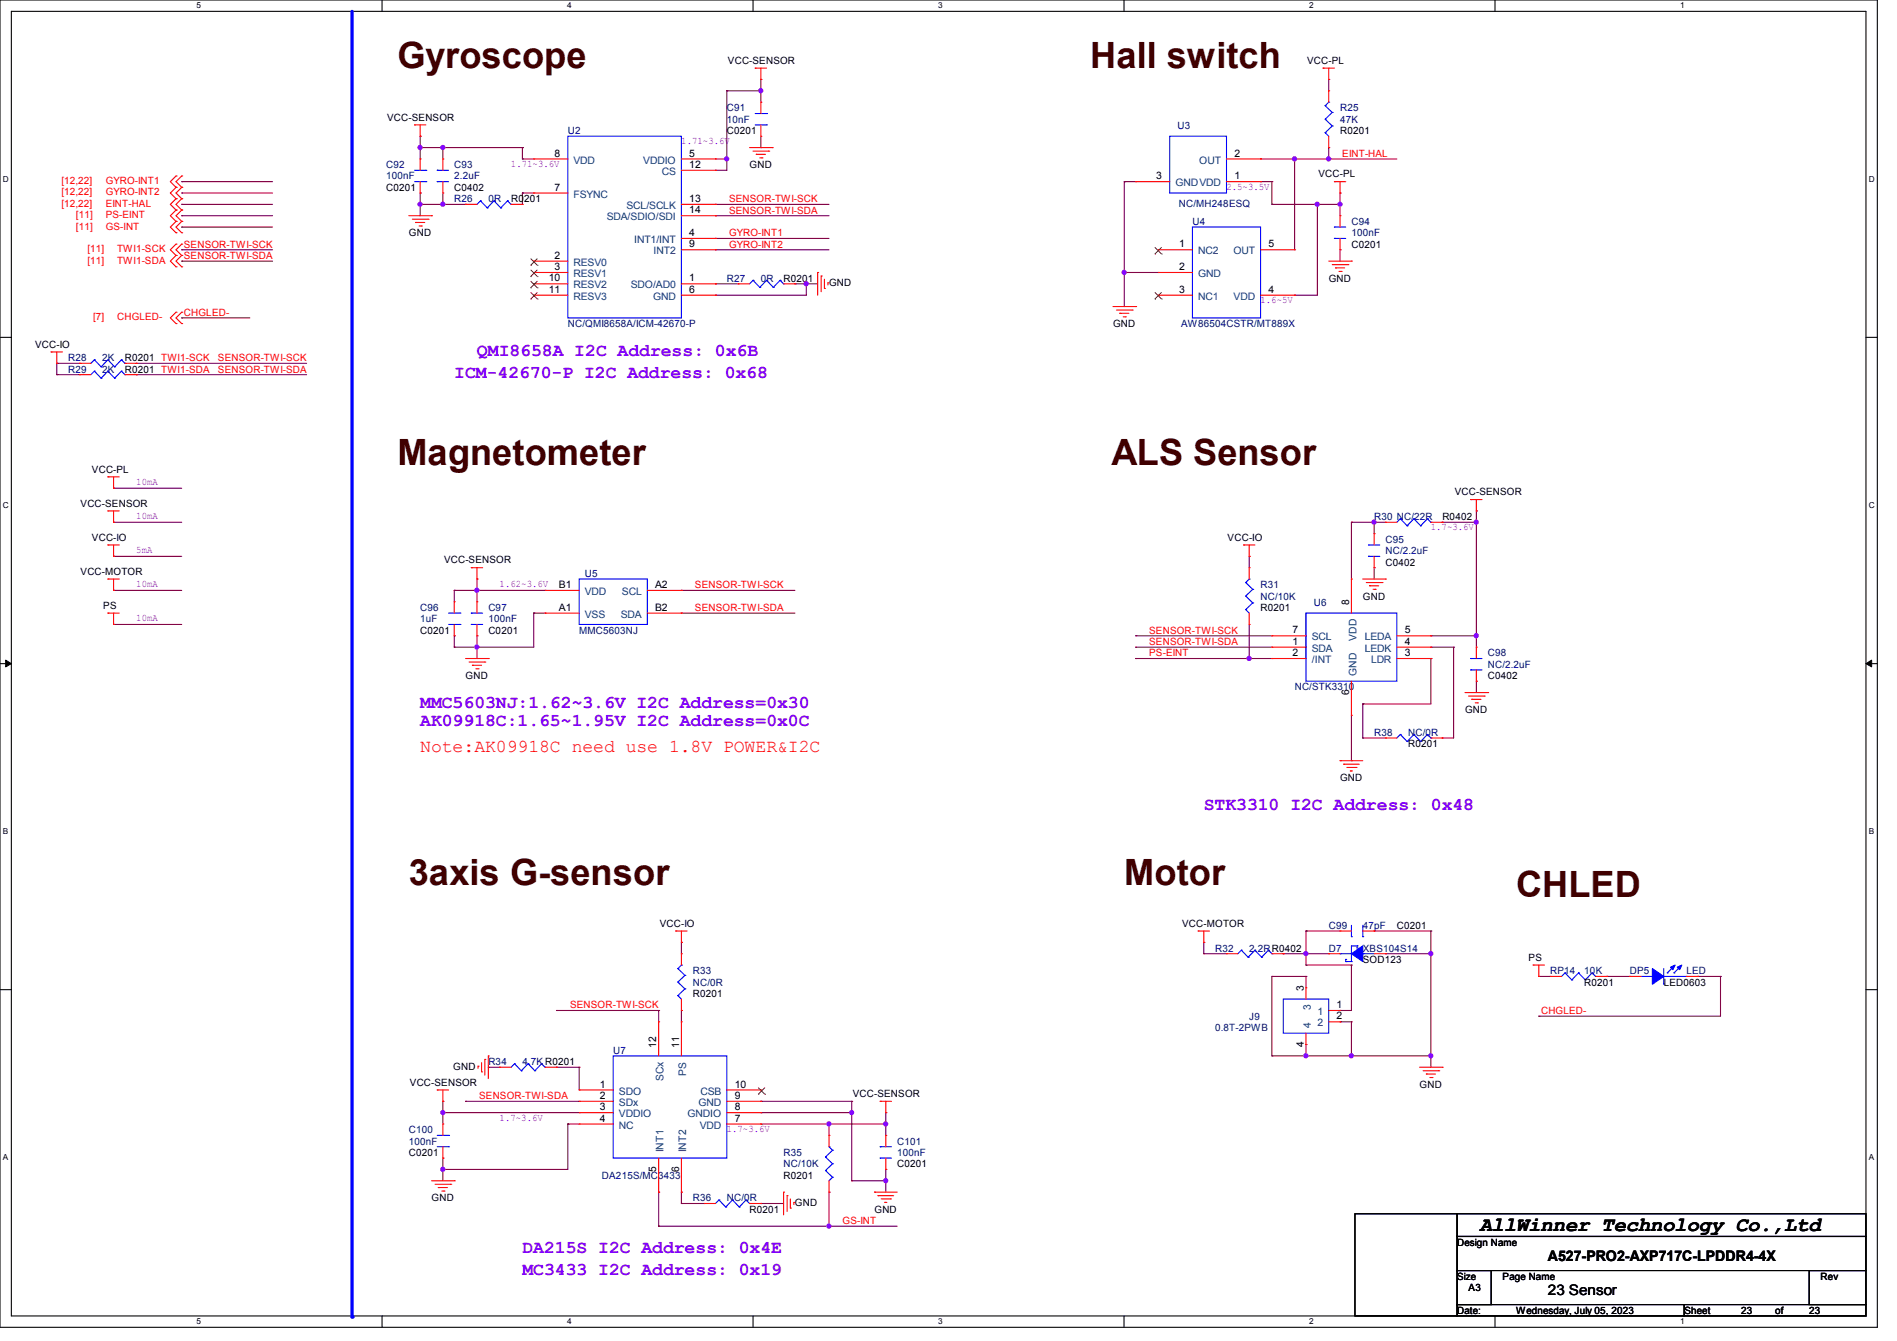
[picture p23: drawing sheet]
<svg xmlns="http://www.w3.org/2000/svg" width="297mm" height="210mm" viewBox="0 0 297 210" stroke-linecap="round" stroke-linejoin="round" font-family="sans-serif">
<defs><g id="words">
<g font-size="5.7" fill="#400000">
<text x="62.2" y="10.6">Gyroscope</text>
<text x="170.7" y="10.6">Hall switch</text>
<text x="62.2" y="72.9">Magnetometer</text>
<text x="174" y="72.9">ALS Sensor</text>
<text x="64" y="138.6">3axis G-sensor</text>
<text x="176" y="138.6">Motor</text>
<text x="237.4" y="140.4">CHLED</text>
</g>
<text font-size="3.2" x="231.7" y="192.7">AllWinner Technology Co.,Ltd</text>
<g font-size="2.8" fill="#8000ff">
<text x="71.1" y="59.3">ICM-42670-P I2C Address: 0x68</text>
<text x="74.7" y="55.7">QMI8658A I2C Address: 0x6B</text>
<text x="65.8" y="110.8">MMC5603NJ:1.62~3.6V I2C Address=0x30</text>
<text x="65.8" y="113.7">AK09918C:1.65~1.95V I2C Address=0x0C</text>
<text x="188.5" y="126.8">STK3310 I2C Address: 0x48</text>
<text x="81.8" y="196.2">DA215S I2C Address: 0x4E</text>
<text x="81.8" y="199.7">MC3433 I2C Address: 0x19</text>
</g>
<text font-size="2.8" fill="#f00" x="65.8" y="117.8">Note:AK09918C need use 1.8V POWER&amp;I2C</text>
<g font-size="2.3">
<text x="242.3" y="197.5">A527-PRO2-AXP717C-LPDDR4-4X</text>
<text x="242.3" y="202.8">23 Sensor</text>
</g>
<g font-size="1.6">
<text x="114" y="10">VCC-SENSOR</text>
<text x="204.7" y="10">VCC-PL</text>
<text x="60.6" y="18.9">VCC-SENSOR</text>
<text x="113.8" y="21">C0201</text>
<text x="209.8" y="21">R0201</text>
<text x="60.5" y="29.9">C0201</text>
<text x="71.1" y="29.9">C0402</text>
<text x="86.8" y="29.8">7</text>
<text x="86.8" y="24.5">8</text>
<text x="107.9" y="24.5">5</text>
<text x="107.9" y="26.3">12</text>
<text x="117.4" y="26.3">GND</text>
<text x="181" y="28.1">3</text>
<text x="193.3" y="28.1">1</text>
<text x="193.3" y="24.5">2</text>
<text x="206.4" y="27.8">VCC-PL</text>
<text x="80" y="31.7">R0201</text>
<text x="107.9" y="33.4">14</text>
<text x="107.9" y="31.6">13</text>
<text x="64" y="37">GND</text>
<text x="86.8" y="40.5">2</text>
<text x="107.9" y="37">4</text>
<text x="107.9" y="38.7">9</text>
<text x="184.6" y="38.7">1</text>
<text x="198.6" y="38.7">5</text>
<text x="211.6" y="38.8">C0201</text>
<text x="85.9" y="44.1">10</text>
<text x="85.9" y="45.8">11</text>
<text x="86.8" y="42.3">3</text>
<text x="107.9" y="44.1">1</text>
<text x="107.9" y="45.8">6</text>
<text x="122.7" y="44.1">R0201</text>
<text x="129.8" y="44.8">GND</text>
<text x="184.6" y="42.3">2</text>
<text x="184.6" y="45.8">3</text>
<text x="198.6" y="45.8">4</text>
<text x="208" y="44.1">GND</text>
<text x="174.3" y="51.2">GND</text>
<text x="5.5" y="54.4">VCC-IO</text>
<text x="19.6" y="58.3">R0201 TWI1-SDA</text>
<text x="19.6" y="56.6">R0201 TWI1-SCK</text>
<text x="14.4" y="74">VCC-PL</text>
<text x="227.8" y="77.6">VCC-SENSOR</text>
<text x="12.6" y="79.3">VCC-SENSOR</text>
<text x="225.8" y="81.4">R0402</text>
<text x="14.4" y="84.7">VCC-IO</text>
<text x="69.5" y="88.2">VCC-SENSOR</text>
<text x="192.2" y="84.7">VCC-IO</text>
<text x="216.9" y="88.6">C0402</text>
<text x="12.6" y="90">VCC-MOTOR</text>
<text x="16.2" y="95.3">PS</text>
<text x="87.5" y="92.1">B1</text>
<text x="87.5" y="95.6">A1</text>
<text x="102.6" y="92.1">A2</text>
<text x="102.6" y="95.6">B2</text>
<text x="197.4" y="95.7">R0201</text>
<text x="211.2" y="94.8" transform="rotate(-90 211.2 94.8)">8</text>
<text x="213.4" y="93.9">GND</text>
<text x="65.8" y="99.2">C0201</text>
<text x="76.5" y="99.2">C0201</text>
<text x="202.4" y="101">1</text>
<text x="202.4" y="99.2">7</text>
<text x="219.9" y="101">4</text>
<text x="219.9" y="99.2">5</text>
<text x="72.9" y="106.3">GND</text>
<text x="202.4" y="102.7">2</text>
<text x="219.9" y="102.7">3</text>
<text x="232.9" y="106.3">C0402</text>
<text x="211.2" y="108.8" transform="rotate(-90 211.2 108.8)">6</text>
<text x="229.4" y="111.7">GND</text>
<text x="220.5" y="117">R0201</text>
<text x="209.8" y="122.3">GND</text>
<text x="103.3" y="145.1">VCC-IO</text>
<text x="185.1" y="145.1">VCC-MOTOR</text>
<text x="218.7" y="145.5">C0201</text>
<text x="204.1" y="155.2" transform="rotate(-90 204.1 155.2)">3</text>
<text x="213.4" y="150.8">SOD123</text>
<text x="239.3" y="150.5">PS</text>
<text x="248" y="154.3">R0201</text>
<text x="260.5" y="154.3">LED0603</text>
<text x="108.5" y="156.1">R0201</text>
<text x="209.3" y="157.9">1</text>
<text x="209.3" y="159.6">2</text>
<text x="71" y="167.5">GND</text>
<text x="102.8" y="164.1" transform="rotate(-90 102.8 164.1)">12</text>
<text x="106.3" y="164.1" transform="rotate(-90 106.3 164.1)">11</text>
<text x="204.1" y="163.9" transform="rotate(-90 204.1 163.9)">4</text>
<text x="64.2" y="170">VCC-SENSOR</text>
<text x="93.9" y="170.3">1</text>
<text x="93.9" y="172.1">2</text>
<text x="93.9" y="173.9">3</text>
<text x="115" y="173.9">8</text>
<text x="115" y="172.1">9</text>
<text x="115" y="170.3">10</text>
<text x="133.5" y="171.8">VCC-SENSOR</text>
<text x="222.3" y="170.3">GND</text>
<text x="93.9" y="175.6">4</text>
<text x="115" y="175.6">7</text>
<text x="64" y="181">C0201</text>
<text x="102.8" y="183.5" transform="rotate(-90 102.8 183.5)">5</text>
<text x="106.3" y="183.5" transform="rotate(-90 106.3 183.5)">6</text>
<text x="122.7" y="184.6">R0201</text>
<text x="140.5" y="182.8">C0201</text>
<text x="67.6" y="188.1">GND</text>
<text x="117.4" y="189.9">R0201</text>
<text x="124.5" y="188.8">GND</text>
<text x="136.9" y="189.9">GND</text>
<text x="228.1" y="195.1">Design Name</text>
<text x="228.1" y="200.4">Size</text>
<text x="229.9" y="202.2">A3</text>
<text x="235.3" y="200.4">Page Name</text>
<text x="285" y="200.4">Rev</text>
<text x="228.1" y="205.7">Date:</text>
<text x="237.4" y="205.7">Wednesday, July 05, 2023</text>
<text x="263.7" y="205.7">Sheet</text>
<text x="272.6" y="205.7">23</text>
<text x="277.9" y="205.7">of</text>
<text x="283.3" y="205.7">23</text>
</g>
<g font-size="1.6" fill="#000080">
<text x="113.8" y="17.4">C91</text>
<text x="209.8" y="17.4">R25</text>
<text x="88.9" y="21">U2</text>
<text x="113.8" y="19.2">10nF</text>
<text x="184.4" y="20.3">U3</text>
<text x="209.8" y="19.2">47K</text>
<text x="60.5" y="26.3">C92</text>
<text x="60.5" y="28.1">100nF</text>
<text x="71.1" y="26.3">C93</text>
<text x="71.1" y="28.1">2.2uF</text>
<text x="71.1" y="31.7">R26</text>
<text x="76.5" y="31.7">0R</text>
<text x="184.6" y="32.4">NC/MH248ESQ</text>
<text x="186.7" y="35.2">U4</text>
<text x="211.6" y="35.2">C94</text>
<text x="211.6" y="37">100nF</text>
<text x="113.8" y="44.1">R27</text>
<text x="119.1" y="44.1">0R</text>
<text x="88.9" y="51.2">NC/QMI8658A/ICM-42670-P</text>
<text x="184.9" y="51.2">AW86504CSTR/MT889X</text>
<text x="10.7" y="58.3">R29</text>
<text x="10.7" y="56.6">R28</text>
<text x="16" y="58.3">2K</text>
<text x="16" y="56.6">2K</text>
<text x="215.2" y="81.4">R30 NC/22R</text>
<text x="216.9" y="85">C95</text>
<text x="216.9" y="86.8">NC/2.2uF</text>
<text x="65.8" y="95.7">C96</text>
<text x="76.5" y="95.7">C97</text>
<text x="91.6" y="90.3">U5</text>
<text x="197.4" y="92.1">R31</text>
<text x="197.4" y="93.9">NC/10K</text>
<text x="205.7" y="95">U6</text>
<text x="65.8" y="97.5">1uF</text>
<text x="76.5" y="97.5">100nF</text>
<text x="90.7" y="99.2">MMC5603NJ</text>
<text x="232.9" y="102.8">C98</text>
<text x="232.9" y="104.6">NC/2.2uF</text>
<text x="202.7" y="108.1">NC/STK3310</text>
<text x="215.2" y="115.2">R38</text>
<text x="220.5" y="115.2">NC/0R</text>
<text x="190.3" y="149">R32</text>
<text x="195.6" y="149">2.2RR0402</text>
<text x="208" y="145.5">C99</text>
<text x="208" y="149">D7</text>
<text x="213.4" y="145.5">47pF</text>
<text x="213.4" y="149">XBS104S14</text>
<text x="108.5" y="152.6">R33</text>
<text x="108.5" y="154.3">NC/0R</text>
<text x="242.7" y="152.6">RP14</text>
<text x="248" y="152.6">10K</text>
<text x="255.2" y="152.6">DP5</text>
<text x="264" y="152.6">LED</text>
<text x="190.3" y="161.5">0.8T-2PWB</text>
<text x="195.6" y="159.7">J9</text>
<text x="76.5" y="166.8">R34</text>
<text x="81.8" y="166.8">4.7K R0201</text>
<text x="96" y="165">U7</text>
<text x="64" y="177.5">C100</text>
<text x="64" y="179.2">100nF</text>
<text x="140.5" y="179.2">C101</text>
<text x="94.2" y="184.6">DA215S/MC3433</text>
<text x="122.7" y="181">R35</text>
<text x="122.7" y="182.8">NC/10K</text>
<text x="140.5" y="181">100nF</text>
<text x="108.5" y="188.1">R36</text>
<text x="113.8" y="188.1">NC/0R</text>
</g>
<g font-size="1.6" fill="#8000ff">
<text x="106.7" y="22.6">1.71~3.6V</text>
<text x="80" y="26.1">1.71~3.6V</text>
<text x="192" y="29.7">2.5~3.5V</text>
<text x="197.3" y="47.5">1.6~5V</text>
<text x="21.3" y="75.9">10mA</text>
<text x="21.3" y="81.2">10mA</text>
<text x="224" y="83">1.7~3.6V</text>
<text x="21.3" y="86.6">5mA</text>
<text x="21.3" y="91.9">10mA</text>
<text x="78.2" y="91.9">1.62~3.6V</text>
<text x="21.3" y="97.2">10mA</text>
<text x="78.2" y="175.5">1.7~3.6V</text>
<text x="113.8" y="177.2">1.7~3.6V</text>
</g>
<g font-size="1.6" fill="#f00">
<text x="9.6" y="28.8">[12,22]</text>
<text x="16.6" y="28.8">GYRO-INT1</text>
<text x="210.2" y="24.6">EINT-HAL</text>
<text x="9.6" y="30.6">[12,22]</text>
<text x="9.6" y="32.4">[12,22]</text>
<text x="11.9" y="34.2">[11]</text>
<text x="11.9" y="35.9">[11]</text>
<text x="16.6" y="30.6">GYRO-INT2</text>
<text x="16.6" y="32.4">EINT-HAL</text>
<text x="16.6" y="34.2">PS-EINT</text>
<text x="16.6" y="35.9">GS-INT</text>
<text x="114.1" y="31.7">SENSOR-TWI-SCK</text>
<text x="114.1" y="33.4">SENSOR-TWI-SDA</text>
<text x="13.7" y="41.3">[11]</text>
<text x="13.7" y="39.5">[11]</text>
<text x="18.3" y="41.3">TWI1-SDA</text>
<text x="18.3" y="39.5">TWI1-SCK</text>
<text x="28.8" y="38.8">SENSOR-TWI-SCK</text>
<text x="28.8" y="40.6">SENSOR-TWI-SDA</text>
<text x="114.1" y="37">GYRO-INT1</text>
<text x="114.1" y="38.8">GYRO-INT2</text>
<text x="14.6" y="50.2">[7]</text>
<text x="18.3" y="50.2">CHGLED-</text>
<text x="28.8" y="49.4">CHGLED-</text>
<text x="34.1" y="56.6">SENSOR-TWI-SCK</text>
<text x="34.1" y="58.3">SENSOR-TWI-SDA</text>
<text x="108.8" y="95.7">SENSOR-TWI-SDA</text>
<text x="108.8" y="92.1">SENSOR-TWI-SCK</text>
<text x="179.9" y="99.2">SENSOR-TWI-SCK</text>
<text x="179.9" y="101">SENSOR-TWI-SDA</text>
<text x="179.9" y="102.8">PS-EINT</text>
<text x="89.2" y="157.9">SENSOR-TWI-SCK</text>
<text x="241.3" y="158.8">CHGLED-</text>
<text x="75" y="172.1">SENSOR-TWI-SDA</text>
<text x="131.9" y="191.7">GS-INT</text>
</g>
<g font-size="1.6" fill="#004080">
<text x="89.8" y="25.6">VDD</text>
<text x="100.7" y="25.6">VDDIO</text>
<text x="103.6" y="27.4">CS</text>
<text x="184" y="29.2">GNDVDD</text>
<text x="187.8" y="25.6">OUT</text>
<text x="89.8" y="30.9">FSYNC</text>
<text x="95" y="34.5">SDA/SDIO/SDI</text>
<text x="98.1" y="32.7">SCL/SCLK</text>
<text x="89.8" y="41.6">RESV0</text>
<text x="99.3" y="38.1">INT1/INT</text>
<text x="102.3" y="39.8">INT2</text>
<text x="187.6" y="39.8">NC2</text>
<text x="193.1" y="39.8">OUT</text>
<text x="89.8" y="43.4">RESV1</text>
<text x="89.8" y="45.2">RESV2</text>
<text x="89.8" y="46.9">RESV3</text>
<text x="98.8" y="45.2">SDO/AD0</text>
<text x="102.2" y="46.9">GND</text>
<text x="187.6" y="43.4">GND</text>
<text x="187.6" y="46.9">NC1</text>
<text x="193.1" y="46.9">VDD</text>
<text x="91.6" y="93.2">VDD</text>
<text x="97.4" y="93.2">SCL</text>
<text x="91.6" y="96.7">VSS</text>
<text x="97.2" y="96.7">SDA</text>
<text x="205.4" y="100.3">SCL</text>
<text x="212.4" y="100.4" transform="rotate(-90 212.4 100.4)">VDD</text>
<text x="213.7" y="100.3">LEDA</text>
<text x="205.4" y="102.1">SDA</text>
<text x="205.4" y="103.8">/INT</text>
<text x="212.4" y="105.8" transform="rotate(-90 212.4 105.8)">GND</text>
<text x="213.7" y="102.1">LEDK</text>
<text x="214.6" y="103.8">LDR</text>
<text x="205.3" y="160.9" transform="rotate(-90 205.3 160.9)">4</text>
<text x="205.3" y="158.2" transform="rotate(-90 205.3 158.2)">3</text>
<text x="206.3" y="159">1</text>
<text x="206.3" y="160.7">2</text>
<text x="96.9" y="171.4">SDO</text>
<text x="96.9" y="173.2">SDx</text>
<text x="103.9" y="169.3" transform="rotate(-90 103.9 169.3)">SCx</text>
<text x="107.5" y="168.4" transform="rotate(-90 107.5 168.4)">PS</text>
<text x="109.4" y="173.2">GND</text>
<text x="109.7" y="171.4">CSB</text>
<text x="96.9" y="175">VDDIO</text>
<text x="96.9" y="176.7">NC</text>
<text x="107.6" y="175">GNDIO</text>
<text x="109.6" y="176.7">VDD</text>
<text x="103.9" y="180.5" transform="rotate(-90 103.9 180.5)">INT1</text>
<text x="107.5" y="180.5" transform="rotate(-90 107.5 180.5)">INT2</text>
</g>
<g font-size="1.3">
<text x="30.8" y="1.3">5</text>
<text x="88.8" y="1.3">4</text>
<text x="146.9" y="1.3">3</text>
<text x="205" y="1.3">2</text>
<text x="263.1" y="1.3">1</text>
<text x=".5" y="28.4">D</text>
<text x="292.6" y="28.4">D</text>
<text x=".5" y="79.5">C</text>
<text x="292.6" y="79.5">C</text>
<text x=".5" y="130.6">B</text>
<text x="292.6" y="130.6">B</text>
<text x=".5" y="181.7">A</text>
<text x="292.6" y="181.7">A</text>
<text x="30.8" y="207.4">5</text>
<text x="88.8" y="207.4">4</text>
<text x="146.9" y="207.4">3</text>
<text x="205" y="207.4">2</text>
<text x="263.1" y="207.4">1</text>
</g>
</g></defs>
<path d="M0 0h293.9v207.9h-293.9zM1.8 1.8h290.3v204.3h-290.3z" fill="none" stroke="#000" stroke-width=".17"/>
<g fill="#fff">
<path d="M30.8 .2h.7v1.4h-.7z"/>
<path d="M30.8 206.2h.7v1.4h-.7z"/>
</g>
<path d="M59.8 0v1.8M59.8 206.1v1.8" fill="none" stroke="#000" stroke-width=".17"/>
<g fill="#fff">
<path d="M88.8 .2h.7v1.4h-.7z"/>
<path d="M88.8 206.2h.7v1.4h-.7z"/>
</g>
<path d="M117.9 0v1.8M117.9 206.1v1.8" fill="none" stroke="#000" stroke-width=".17"/>
<g fill="#fff">
<path d="M146.9 .2h.7v1.4h-.7z"/>
<path d="M146.9 206.2h.7v1.4h-.7z"/>
</g>
<path d="M176 0v1.8M176 206.1v1.8" fill="none" stroke="#000" stroke-width=".17"/>
<g fill="#fff">
<path d="M205 .2h.7v1.4h-.7z"/>
<path d="M205 206.2h.7v1.4h-.7z"/>
</g>
<path d="M234.1 0v1.8M234.1 206.1v1.8" fill="none" stroke="#000" stroke-width=".17"/>
<g fill="#fff">
<path d="M263.1 .2h.6v1.4h-.6z"/>
<path d="M263.1 206.2h.6v1.4h-.6z"/>
<path d="M.5 27.3h.9v1.4h-.9z"/>
<path d="M292.6 27.3h.9v1.4h-.9z"/>
<path d="M.5 78.4h.9v1.4h-.9z"/>
<path d="M292.6 78.4h.9v1.4h-.9z"/>
</g>
<path d="M0 52.8h1.8M292.1 52.8h1.8" fill="none" stroke="#000" stroke-width=".17"/>
<g fill="#fff">
<path d="M.5 129.5h.8v1.4h-.8z"/>
<path d="M292.6 129.5h.8v1.4h-.8z"/>
</g>
<path d="M0 103.9h1.8M292.1 103.9h1.8" fill="none" stroke="#000" stroke-width=".17"/>
<path d="M.9 103.4l.9 .5-.9 .5zM292.1 103.9l.9-.5v1z" fill="#000" stroke="#000" stroke-width=".16"/>
<g fill="#fff">
<path d="M.5 180.5h.8v1.4h-.8z"/>
<path d="M292.6 180.5h.8v1.4h-.8z"/>
</g>
<path d="M0 155h1.8M292.1 155h1.8" fill="none" stroke="#000" stroke-width=".17"/>
<path d="M55.1 1.8v204.4" fill="none" stroke="#00f" stroke-width=".51"/>
<circle cx="55.1" cy="206.2" r=".25" fill="#00f"/>
<g fill="none" stroke="#800040" stroke-width=".17">
<path d="M113.8 14.2h.1M113.8 14.2v12.5h-1.8M113.8 14.2h5.3M119.1 12.4h.1M119.1 14.2h.1M119.1 12.4v3.6M208 12.4h.1M208 12.4v1.8M28.4 39.1h.1M28.4 30.2h.1M28.4 28.4h.1M28.4 32h.1"/>
<path d="M28.4 33.8h.1M28.4 35.6h.1M28.4 32h14.3M28.4 33.8h14.3M28.4 39.1h14.3M28.4 30.2h14.3M28.4 28.4h14.3M28.4 35.6h14.3M65.8 21.3h.1M65.8 23.1h.1M65.8 30.2h.1M65.8 32h.1"/>
<path d="M65.8 32h7.1M65.8 21.3v3.6M65.8 30.2v3.6M65.8 23.1h16M69.3 23.1h.1M69.3 32h.1M69.3 23.1v1.8M69.3 30.2v1.8M72.9 32h.1M81.8 24.9h.1M81.8 23.1h.1M81.8 30.2h.1"/>
<path d="M81.8 24.9h1.8M81.8 23.1v1.8M81.8 30.2v1.8M81.8 30.2h1.8M112 32h.1M112 33.8h.1M112 37.3h.1M112 39.1h.1M112 24.9h.1M112 26.7h.1M112 32h17.8M112 33.8h17.8"/>
<path d="M112 37.3h17.8M112 39.1h17.8M112 24.9h1.8M113.8 24.9h.1M119.1 23.1h.1M119.1 21.3v1.8M176 28.4h.1M176 28.4h1.8M176 28.4v19.6M197.4 24.9h.1M197.4 28.4h.1M197.4 24.9h21.3"/>
<path d="M197.4 28.4h1.7M199.1 28.4h.1M199.1 32h.1M199.1 32h10.7M199.1 28.4v3.6M202.7 24.9h.1M202.7 24.9v14.2M206.2 32h.1M206.2 32v14.2h-3.5M208 23.1h.1M208 24.9h.1M208 23.1v1.8"/>
<path d="M209.8 30.2h.1M209.8 39.1h.1M209.8 32h.1M209.8 30.2v3.6M209.8 39.1v1.8M8.9 56.9h.1M8.9 58.7h.1M8.9 56.9h3.5M8.9 56.9v1.8M8.9 58.7h3.5M21.3 56.9h.1M21.3 58.7h.1"/>
<path d="M21.3 56.9h26.7M21.3 58.7h26.7M28.4 40.9h.1M28.4 49.8h.1M28.4 40.9h14.3M28.4 49.8h10.7M112 44.4h.1M112 46.2h.1M112 44.4h3.6M124.5 44.4h.1M124.5 44.4h3.5M126.2 44.4h.1"/>
<path d="M126.2 44.4v1.8h-14.2M176 42.7h.1M176 42.7h5.4M202.7 46.2h.1M17.8 76.5h.1M17.8 76.5h10.6M17.8 87.1h.1M17.8 81.8h.1M17.8 92.5h.1M17.8 97.8h.1M17.8 92.5h10.6M17.8 81.8h10.6"/>
<path d="M17.8 87.1h10.6M17.8 97.8h10.6M71.1 92.5h.1M71.1 99.6h.1M71.1 92.5v1.7M71.1 99.6v1.7M71.1 92.5h14.2M74.7 99.6h.1M74.7 90.7h.1M74.7 92.5h.1M74.7 90.7v3.5M74.7 99.6v3.5"/>
<path d="M83.6 96h.1M83.6 96v5.3h-12.5M83.6 96h1.7M106.7 96h.1M106.7 92.5h.1M106.7 92.5h17.8M106.7 96h17.8M177.8 99.6h.1M177.8 99.6h21.3M195.6 87.1h.1M195.6 87.1v1.8M195.6 97.8v5.3"/>
<path d="M211.6 81.8h.1M211.6 81.8h5.3M211.6 81.8v8.9M215.1 88.9h.1M215.1 81.8h.1M215.1 81.8v1.8M215.1 88.9v1.8M224 99.6h.1M224 99.6h7.1M225.8 81.8h.1M225.8 81.8h5.3M231.1 80h.1"/>
<path d="M231.1 81.8h.1M231.1 99.6h.1M231.1 80v21.3M71.1 101.3h.1M74.7 101.3h.1M177.8 101.3h.1M177.8 103.1h.1M177.8 101.3h21.3M177.8 103.1h21.3M195.6 103.1h.1M211.6 119.1h.1M211.6 112v7.1"/>
<path d="M213.4 110.2h.1M213.4 115.6h.1M213.4 115.6h3.5M213.4 110.2v5.4M224 103.1h.1M224 101.3h.1M224 101.3h3.6M224 103.1v7.1h-10.6M225.8 115.6h.1M227.6 101.3h.1M227.6 101.3v14.3h-1.8M231.1 106.7h.1"/>
<path d="M231.1 106.7v1.8M87.1 158.2h.1M87.1 158.2h16M103.1 158.2h.1M103.1 158.2v1.8M106.7 158.2h.1M106.7 147.6h.1M106.7 147.6v1.8M106.7 158.2v1.8M188.5 149.4h.1M188.5 147.6h.1M188.5 149.4h3.5"/>
<path d="M188.5 147.6v1.8M199.1 152.9h.1M199.1 152.9v12.5M199.1 152.9h5.4M200.9 149.4h.1M200.9 149.4h7.1M204.5 145.8h.1M204.5 149.4h.1M204.5 151.1h.1M204.5 152.9h.1M204.5 145.8h5.3M204.5 145.8v5.3"/>
<path d="M204.5 152.9v1.8M204.5 151.1h7.1M209.8 158.2h.1M211.6 151.1h.1M211.6 151.1v7.1h-1.8M215.1 145.8h.1M215.1 145.8h8.9M216.9 149.4h.1M216.9 149.4h7.1M224 145.8h.1M224 149.4h.1M224 145.8v21.3"/>
<path d="M240.9 159.1h.1M240.9 152.9h.1M240.9 152.9h1.8M251.6 152.9h.1M251.6 152.9h3.5M265.8 152.9h.1M265.8 152.9h3.6M269.4 152.9h.1M269.4 152.9v6.2h-28.5M69.3 172.5h.1M69.3 174.2h.1M69.3 172.5v3.5"/>
<path d="M69.3 174.2h21.4M72.9 172.5h.1M72.9 172.5h17.8M76.5 167.1h.1M76.5 167.1h1.7M87.1 167.1h.1M87.1 167.1h3.6M88.9 176h.1M88.9 176v7.1h-19.6M88.9 176h1.8M90.7 167.1h.1M90.7 167.1v3.6"/>
<path d="M119.1 176h.1M119.1 172.5h.1M119.1 174.2h.1M119.1 172.5h14.2M119.1 174.2h14.2M119.1 176h19.6M129.8 176h.1M129.8 176v1.8M133.3 172.5h.1M133.3 174.2h.1M133.3 172.5v12.4M138.7 176h.1"/>
<path d="M138.7 174.2h.1M138.7 174.2v3.6M199.1 165.4h.1M199.1 165.4h24.9M204.5 163.6h.1M204.5 165.4h.1M204.5 163.6v1.8M209.8 160h.1M209.8 160h1.8M211.6 160h.1M211.6 165.4h.1M211.6 160v5.4"/>
<path d="M224 165.4h.1M69.3 181.4h.1M69.3 183.1h.1M69.3 181.4v3.5M103.1 192h.1M103.1 186.7h.1M103.1 192h37.4M103.1 186.7v5.3M106.7 188.5h.1M106.7 186.7h.1M106.7 186.7v1.8M106.7 188.5h3.5"/>
<path d="M119.1 188.5h.1M119.1 188.5h3.6M129.8 186.7h.1M129.8 192h.1M129.8 186.7v5.3M133.3 184.9h.1M133.3 184.9h5.4M138.7 183.1h.1M138.7 184.9h.1M138.7 183.1v3.6"/>
</g>
<g fill="#f0f" stroke="#f0f" stroke-width=".17">
<circle cx="69.3" cy="174.2" r=".32"/>
<circle cx="69.3" cy="183.1" r=".32"/>
<circle cx="129.8" cy="192" r=".32"/>
<circle cx="138.7" cy="176" r=".32"/>
<circle cx="129.8" cy="176" r=".32"/>
<circle cx="138.7" cy="184.9" r=".32"/>
<circle cx="133.3" cy="174.2" r=".32"/>
<circle cx="126.2" cy="44.4" r=".32"/>
<circle cx="65.8" cy="23.1" r=".32"/>
<circle cx="65.8" cy="32" r=".32"/>
<circle cx="119.1" cy="14.2" r=".32"/>
<circle cx="113.8" cy="24.9" r=".32"/>
<circle cx="69.3" cy="32" r=".32"/>
<circle cx="69.3" cy="23.1" r=".32"/>
<circle cx="74.7" cy="92.4" r=".32"/>
<circle cx="74.7" cy="101.3" r=".32"/>
<circle cx="206.2" cy="32" r=".32"/>
<circle cx="209.8" cy="32" r=".32"/>
<circle cx="202.7" cy="24.9" r=".32"/>
<circle cx="208" cy="24.9" r=".32"/>
<circle cx="176" cy="42.7" r=".32"/>
<circle cx="195.6" cy="103.1" r=".32"/>
<circle cx="215.1" cy="81.8" r=".32"/>
<circle cx="231.1" cy="99.5" r=".32"/>
<circle cx="231.1" cy="81.8" r=".32"/>
<circle cx="204.4" cy="149.3" r=".32"/>
<circle cx="224" cy="149.3" r=".32"/>
<circle cx="224" cy="165.3" r=".32"/>
<circle cx="211.6" cy="165.3" r=".32"/>
<circle cx="204.4" cy="165.3" r=".32"/>
</g>
<g fill="none" stroke="#f00" stroke-width=".17">
<path d="M64.9 19.6h.1M64.9 19.6h1.8M65.8 19.6v1.7M118.2 10.7h.1M118.2 10.7h1.8M119.1 12.4h.1M119.1 16h.1M119.1 10.7v1.7M119.1 16v1.8M119.1 19.6v1.7M207.1 10.7h.1M207.1 10.7h1.8"/>
<path d="M208 12.4h.1M208 14.2h.1M208 10.7v1.7M208 14.2v1.8M27.6 38.2h.1M27.6 29.3h.1M27.6 31.1h.1M27.6 27.6h.1M27.6 32.9h.1M27.6 34.7h.1M27.6 36.4h.1M27.6 38.2l-.9 .9 .9 .9"/>
<path d="M27.6 29.3l-.9 .9 .9 .9M27.6 27.6l-.9 .8 .9 .9M27.6 31.1l-.9 .9 .9 .9M27.6 32.9l-.9 .9 .9 .9M27.6 34.7l-.9 .9 .9 .8M28.4 38.2h.1M28.4 29.3h.1M28.4 31.1h.1M28.4 27.6h.1M28.4 32.9h.1M28.4 34.7h.1M28.4 36.4h.1"/>
<path d="M28.4 38.2l-.8 .9 .8 .9M28.4 29.3l-.8 .9 .8 .9M28.4 27.6l-.8 .8 .8 .9M28.4 31.1l-.8 .9 .8 .9M28.4 32.9l-.8 .9 .8 .9M28.4 34.7l-.8 .9 .8 .8M64 33.8h3.6M64.6 34.3h2.4M65.1 34.8h.1M65.1 34.8h1.4M65.6 35.4h.4M65.8 21.3h.1"/>
<path d="M65.8 24.9h.1M65.8 30.2h.1M65.8 24.9v1.8M65.8 28.4v1.8M66 35.4h.1M67 34.3h.1M67.6 33.8h.1M69.3 24.9h.1M69.3 30.2h.1M69.3 24.9v1.8M69.3 28.4v1.8M72.9 32h.1"/>
<path d="M72.9 32h1.8M80 32h1.8M81.8 32h.1M83.6 30.2h.1M83.6 24.9h.1M83.6 24.9h5.3M83.6 30.2h5.3M106.7 33.8h5.3M106.7 39.1h5.3M106.7 32h5.3M106.7 24.9h5.3M106.7 37.3h5.3"/>
<path d="M106.7 26.7h5.3M112 37.3h.1M112 24.9h.1M112 39.1h.1M112 26.7h.1M112 33.8h.1M112 32h.1M117.3 23.1h3.6M117.9 23.7h2.5M118.4 24.2h.1M118.4 24.2h1.4M119 24.7h.3"/>
<path d="M119.1 21.3h.1M119.3 24.7h.1M120.4 23.7h.1M120.9 23.1h.1M177.8 28.4h.1M177.8 28.4h5.3M181.4 39.1h.1M181.4 39.1h5.3M192 28.4h5.4M192 24.9h5.4M197.4 28.4h.1M197.4 24.9h.1"/>
<path d="M197.4 39.1h5.3M202.7 39.1h.1M208 23.1h.1M208 21.3v1.8M208.9 28.4h.1M208.9 28.4h1.8M209.8 30.2h.1M209.8 33.8h.1M209.8 39.1h.1M209.8 28.4v1.8M209.8 33.8v1.8M209.8 37.3v1.8"/>
<path d="M8 55.1h.1M8 55.1h1.8M8.9 56.9h.1M8.9 55.1v1.8M12.4 58.7h.1M12.4 56.9h.1M12.4 58.7h1.8M12.4 56.9h1.8M19.6 58.7h1.7M19.6 56.9h1.7M21.3 58.7h.1M21.3 56.9h.1"/>
<path d="M27.6 40h.1M27.6 41.8h.1M27.6 48.9h.1M27.6 50.7h.1M27.6 40l-.9 .9 .9 .9M27.6 48.9l-.9 .9 .9 .9M28.4 40h.1M28.4 41.8h.1M28.4 48.9h.1M28.4 50.7h.1M28.4 40l-.8 .9 .8 .9M28.4 48.9l-.8 .9 .8 .9"/>
<path d="M83.6 40.9h.1M83.6 42.7h.1M83.6 44.4h.1M83.6 46.2h.1M83.6 40.9h5.3M83.6 42.7h5.3M83.6 46.2h5.3M83.6 44.4h5.3M106.7 46.2h5.3M106.7 44.4h5.3M112 44.4h.1M112 46.2h.1"/>
<path d="M115.6 44.4h.1M115.6 44.4h1.7M122.7 44.4h1.8M124.5 44.4h.1M128 42.7h.1M128 42.7v3.5M128.6 43.2h.1M128.6 43.2v2.5M129.1 45.2h.1M129.1 43.7v1.5M129.6 44.3h.1M129.6 44.3v.3"/>
<path d="M174.2 48h3.6M174.8 48.6h2.4M175.3 49.1h.1M175.3 49.1h1.4M175.9 49.6h.3M176.2 49.6h.1M177.2 48.6h.1M177.8 48h.1M181.4 42.7h.1M181.4 46.2h.1M181.4 42.7h5.3M181.4 46.2h5.3"/>
<path d="M197.4 46.2h5.3M202.7 46.2h.1M208 40.9h3.6M208.6 41.4h2.4M209.1 42h.1M209.1 42h1.4M209.6 42.5h.4M210 42.5h.1M211 41.4h.1M211.6 40.9h.1M16.9 74.7h.1M16.9 74.7h1.8"/>
<path d="M17.8 76.5h.1M17.8 74.7v1.8M230.3 78.2h.1M230.3 78.2h1.7M231.1 78.2v1.8M16.9 80h.1M16.9 85.3h.1M16.9 90.7h.1M16.9 96h.1M16.9 85.3h1.8M16.9 90.7h1.8M16.9 80h1.8"/>
<path d="M16.9 96h1.8M17.8 81.8h.1M17.8 87.1h.1M17.8 92.5h.1M17.8 97.8h.1M17.8 80v1.8M17.8 85.3v1.8M17.8 90.7v1.8M17.8 96v1.8M71.1 94.2h.1M71.1 99.6h.1M71.1 94.2v1.8"/>
<path d="M71.1 97.8v1.8M73.8 88.9h.1M73.8 88.9h1.8M74.7 90.7h.1M74.7 94.2h.1M74.7 99.6h.1M74.7 88.9v1.8M74.7 94.2v1.8M74.7 97.8v1.8M85.3 92.5h.1M85.3 96h.1M85.3 96h5.4"/>
<path d="M85.3 92.5h5.4M101.3 96h5.4M101.3 92.5h5.4M106.7 92.5h.1M106.7 96h.1M194.7 85.3h.1M194.7 85.3h1.8M195.6 87.1h.1M195.6 97.8h.1M195.6 88.9h.1M195.6 85.3v1.8M195.6 88.9v1.8"/>
<path d="M195.6 96v1.8M199.1 99.6h.1M199.1 99.6h5.4M211.6 90.7h.1M211.6 90.7v5.3M213.4 90.7h3.5M213.9 91.2h2.5M214.4 91.7h.1M214.4 91.7h1.5M215 92.3h.3M215.1 83.6h.1M215.1 88.9h.1"/>
<path d="M215.1 83.6v1.7M215.1 87.1v1.8M215.3 92.3h.1M216.4 91.2h.1M216.9 90.7h.1M216.9 81.8h.1M216.9 81.8h1.8M218.7 99.6h5.3M224 99.6h.1M224 81.8h1.8M225.8 81.8h.1M231.1 80h.1"/>
<path d="M72.9 103.1h3.6M73.4 103.7h2.5M74 104.2h.1M74 104.2h1.4M74.5 104.7h.3M74.8 104.7h.1M75.9 103.7h.1M76.5 103.1h.1M199.1 101.3h.1M199.1 103.1h.1M199.1 103.1h5.4M199.1 101.3h5.4"/>
<path d="M209.8 119.1h.1M209.8 119.1h3.6M210.4 119.7h.1M210.4 119.7h2.4M211.6 112h.1M211.6 106.7v5.3M216.9 115.6h.1M216.9 115.6h1.8M218.7 103.1h5.3M218.7 101.3h5.3M224 103.1h.1M224 101.3h.1"/>
<path d="M224 115.6h1.8M225.8 115.6h.1M229.4 108.5h3.5M229.9 109h2.5M230.4 109.5h.1M230.4 109.5h1.5M231 110.1h.3M231.1 101.3h.1M231.1 106.7h.1M231.1 101.3v1.8M231.1 104.9v1.8M231.3 110.1h.1"/>
<path d="M232.4 109h.1M232.9 108.5h.1M210.9 120.2h1.4M211.4 120.7h.1M211.4 120.7h.4M212.3 120.2h.1M105.8 145.8h.1M105.8 145.8h1.8M106.7 147.6h.1M106.7 158.2h.1M106.7 149.4h.1M106.7 145.8v1.8"/>
<path d="M106.7 149.4v1.7M106.7 156.5v1.7M187.6 145.8h.1M187.6 145.8h1.8M188.5 147.6h.1M188.5 145.8v1.8M192 149.4h.1M192 149.4h1.8M199.1 149.4h1.8M200.9 149.4h.1M204.5 154.7h.1M204.5 154.7v1.8"/>
<path d="M208 149.4h.1M208 158.2h1.8M208 149.4h1.8M209.8 158.2h.1M209.8 145.8h.1M209.8 145.8h1.8M213.4 145.8h1.7M215.1 145.8h.1M215.1 149.4h1.8M216.9 149.4h.1M240 151.1h.1M240 151.1h1.8"/>
<path d="M240.9 152.9h.1M240.9 151.1v1.8M242.7 152.9h.1M242.7 152.9h1.8M249.8 152.9h1.8M251.6 152.9h.1M255.1 152.9h.1M255.1 152.9h1.8M264 152.9h1.8M265.8 152.9h.1M68.5 170.7h.1M68.5 170.7h1.7"/>
<path d="M69.3 172.5h.1M69.3 176h.1M69.3 170.7v1.8M69.3 176v1.8M69.3 179.6v1.8M74.8 167h.1M74.8 167v.3M75.4 167.9h.1M75.4 166.4v1.5M75.9 165.9h.1M75.9 165.9v2.5M76.5 165.4h.1"/>
<path d="M76.5 165.4v3.5M78.2 167.1h.1M78.2 167.1h1.8M85.3 167.1h1.8M87.1 167.1h.1M90.7 170.7h.1M90.7 172.5h.1M90.7 174.2h.1M90.7 176h.1M90.7 170.7h5.3M90.7 172.5h5.3M90.7 174.2h5.3"/>
<path d="M90.7 176h5.3M103.1 160h.1M103.1 160v5.4M106.7 160h.1M106.7 160v5.4M113.8 170.7h5.3M113.8 172.5h5.3M113.8 174.2h5.3M113.8 176h5.3M119.1 176h.1M119.1 174.2h.1M119.1 172.5h.1"/>
<path d="M119.1 170.7h.1M129.8 177.8h.1M129.8 177.8v1.8M137.8 172.5h.1M137.8 172.5h1.8M138.7 174.2h.1M138.7 177.8h.1M138.7 172.5v1.7M138.7 177.8v1.8M204.5 163.6h.1M204.5 161.8v1.8M208 160h1.8"/>
<path d="M209.8 160h.1M222.2 167.1h3.6M222.8 167.7h2.5M223.3 168.2h.1M223.3 168.2h1.4M223.9 168.7h.3M224.2 168.7h.1M225.3 167.7h.1M225.8 167.1h.1M67.6 184.9h3.5M68.1 185.5h2.5M68.6 186h.1"/>
<path d="M68.6 186h1.5M69.2 186.5h.3M69.3 181.4h.1M69.5 186.5h.1M70.6 185.5h.1M71.1 184.9h.1M103.1 186.7h.1M103.1 181.4v5.3M106.7 186.7h.1M106.7 181.4v5.3M110.2 188.5h.1M110.2 188.5h1.8"/>
<path d="M117.3 188.5h1.8M119.1 188.5h.1M122.7 186.7h.1M122.7 186.7v3.5M123.2 187.2h.1M123.2 187.2v2.5M123.7 189.2h.1M123.7 187.7v1.5M124.3 188.3h.1M124.3 188.3v.3M129.8 186.7h.1M129.8 184.9v1.8"/>
<path d="M136.9 186.7h.1M136.9 186.7h3.6M137.5 187.2h.1M137.5 187.2h2.4M138 187.7h1.4M138.5 188.3h.1M138.5 188.3h.4M138.7 183.1h.1M138.7 181.4v1.7M139.4 187.7h.1"/>
</g>
<path d="M212.1 190.1h16v16h-16zM228.1 190.1h64v3.5h-64zM228.1 193.6h64v5.4h-64zM228.1 199h5.4v5.3h-5.4zM283.3 199h8.8v5.3h-8.8zM228.1 204.3h35.6v1.8h-35.6zM263.7 204.3h28.4v1.8h-28.4z" fill="none" stroke="#000" stroke-width=".17"/>
<g fill="none" stroke="#00f" stroke-width=".17">
<path d="M118.2 17.8h1.8M118.2 19.6h1.8M120 17.8h.1M120 19.6h.1M207.5 18.7h.1M207.5 16.6h.1M207.5 18.7l1.1 1M207.5 16.6l1.1 1M208 16h.1M208 16l-.5 .6M208.6 19.7h.1M208.6 17.6h.1"/>
<path d="M208.6 19.7l-1.1 1.1M208.6 17.6l-1.1 1.1M64.9 26.7h1.8M64.9 28.4h1.8M66.7 26.7h.1M66.7 28.4h.1M68.5 26.7h.1M68.5 28.4h.1M68.5 26.7h1.7M68.5 28.4h1.7M75.2 31.5h.1M75.2 31.5l-.5 .5"/>
<path d="M75.2 31.5l1.1 1.1M76.3 32.6h.1M77.3 31.5h.1M77.3 31.5l-1 1.1M77.3 31.5l1.1 1.1M78.4 32.6h.1M79.5 31.5h.1M79.5 31.5l-1.1 1.1M79.5 31.5l.5 .5M80 32h.1M88.9 21.3h17.8v28.5h-17.8zM183.1 21.3h8.9v8.9h-8.9z"/>
<path d="M186.7 35.6h10.7v14.2h-10.7zM207.5 20.8h.1M207.5 20.8l.5 .5M208.9 35.6h.1M208.9 37.3h.1M208.9 35.6h1.8M208.9 37.3h1.8M14.8 58.1h.1M14.8 56.3h.1M14.8 58.1l-.6 .6M14.8 58.1l1 1.1M14.8 56.3l-.6 .6"/>
<path d="M14.8 56.3l1 1.1M15.8 59.2h.1M15.8 57.4h.1M16.9 58.1h.1M16.9 56.3h.1M16.9 58.1l-1.1 1.1M16.9 58.1l1 1.1M16.9 56.3l-1.1 1.1M16.9 56.3l1 1.1M17.9 59.2h.1M17.9 57.4h.1M19 58.1h.1"/>
<path d="M19 56.3h.1M19 58.1l-1.1 1.1M19 58.1l.6 .6M19 56.3l-1.1 1.1M19 56.3l.6 .6M19.6 58.7h.1M19.6 56.9h.1M117.9 43.9h.1M117.9 43.9l-.6 .5M117.9 43.9l1.1 1.1M119 45h.1M120 43.9h.1"/>
<path d="M120 43.9l-1 1.1M120 43.9l1.1 1.1M121.1 45h.1M122.1 43.9h.1M122.1 43.9l-1 1.1M122.1 43.9l.6 .5M122.7 44.4h.1M70.2 96h1.8M70.2 97.8h1.8M72 96h.1M72 97.8h.1M73.8 96h.1"/>
<path d="M73.8 97.8h.1M73.8 96h1.8M73.8 97.8h1.8M90.7 90.7h10.6v7.1h-10.6zM195 95.5h.1M195 93.3h.1M195 91.2h.1M195 95.5l.6 .5M195 93.3l1.1 1.1M195 91.2l1.1 1.1M195.6 90.7h.1M195.6 90.7l-.6 .5"/>
<path d="M196.1 94.4h.1M196.1 92.3h.1M196.1 94.4l-1.1 1.1M196.1 92.3l-1.1 1M204.5 96h14.2v10.7h-14.2zM204.5 96v7.1M214.2 85.3h.1M214.2 87.1h.1M214.2 85.3h1.8M214.2 87.1h1.8M219.2 81.2h.1M219.2 81.2l-.5 .6"/>
<path d="M219.2 81.2l1.1 1.1M220.3 82.3h.1M221.4 81.2h.1M221.4 81.2l-1.1 1.1M221.4 81.2l1 1.1M222.4 82.3h.1M223.5 81.2h.1M223.5 81.2l-1.1 1.1M223.5 81.2l.5 .6M224 81.8h.1M219.2 115h.1M219.2 115l-.5 .6"/>
<path d="M219.2 115l1.1 1.1M220.3 116.1h.1M221.4 115h.1M221.4 115l-1.1 1.1M221.4 115l1 1.1M222.4 116.1h.1M223.5 115h.1M223.5 115l-1.1 1.1M223.5 115l.5 .6M224 115.6h.1M230.3 103.1h.1M230.3 104.9h.1"/>
<path d="M230.3 103.1h1.7M230.3 104.9h1.7M106.1 155.9h.1M106.1 153.8h.1M106.1 151.7h.1M106.1 155.9l.6 .6M106.1 153.8l1.1 1.1M106.1 151.7l1.1 1M106.7 151.1h.1M106.7 151.1l-.6 .6M107.2 154.9h.1M107.2 152.7h.1"/>
<path d="M107.2 154.9l-1.1 1M107.2 152.7l-1.1 1.1M194.4 148.8h.1M194.4 148.8l-.6 .6M194.4 148.8l1 1.1M195.4 149.9h.1M196.5 148.8h.1M196.5 148.8l-1.1 1.1M196.5 148.8l1 1.1M197.5 149.9h.1M198.6 148.8h.1M198.6 148.8l-1.1 1.1"/>
<path d="M198.6 148.8l.5 .6M199.1 149.4h.1M200.9 156.5h7.1v5.3h-7.1zM209.8 149.4h.1M209.8 149.4h1.8M210.7 150.6h.1M210.7 150.2h.1M210.7 150.6h.9M210.7 150.2v.4M211.6 146.7h.1M211.6 150.6h.1M211.6 144.9v1.8"/>
<path d="M212.5 148.1h.1M212.5 148.5h.1M212.5 148.1h-.9v2.5M212.5 148.1v.4M213.4 146.7h.1M213.4 149.4h.1M213.4 144.9v1.8M213.4 149.4h1.7M245 152.4h.1M245 152.4l-.5 .5M245 152.4l1.1 1.1M246.1 153.5h.1"/>
<path d="M247.1 152.4h.1M247.1 152.4l-1 1.1M247.1 152.4l1.1 1.1M248.2 153.5h.1M249.3 152.4h.1M249.3 152.4l-1.1 1.1M249.3 152.4l.5 .5M249.8 152.9h.1M256.9 152.9h1.8M258.7 152.9h.1M260.5 154.1h.1M260.5 151.7v2.4"/>
<path d="M260.5 152.9h3.5M261 152.4h.1M262.1 152.4h.1M262.1 151.3l-1.1 1.1M263.1 151.3l-1 1.1M264 152.9h.1M68.5 179.6h1.7M68.5 177.8h1.7M70.2 177.8h.1M70.2 179.6h.1M80.6 166.6h.1M80.6 166.6l-.6 .5"/>
<path d="M80.6 166.6l1 1.1M81.6 167.7h.1M82.7 166.6h.1M82.7 166.6l-1.1 1.1M82.7 166.6l1 1.1M83.7 167.7h.1M84.8 166.6h.1M84.8 166.6l-1.1 1.1M84.8 166.6l.5 .5M85.3 167.1h.1M96 165.4h17.8v16h-17.8zM129.8 179.6h.1"/>
<path d="M129.8 179.6l.5 .5M137.8 179.6h.1M137.8 179.6h1.8M112.6 187.9h.1M112.6 187.9l-.6 .6M112.6 187.9l1 1.1M113.6 189h.1M114.7 187.9h.1M114.7 187.9l-1.1 1.1M114.7 187.9l1 1.1M115.7 189h.1M116.8 187.9h.1"/>
<path d="M116.8 187.9l-1.1 1.1M116.8 187.9l.5 .6M117.3 188.5h.1M129.2 183.3h.1M129.2 181.2h.1M129.2 183.3l1.1 1.1M129.2 181.2l1.1 1M130.3 184.4h.1M130.3 182.2h.1M130.3 180.1h.1M130.3 184.4l-.5 .5M130.3 182.2l-1.1 1.1"/>
<path d="M130.3 180.1l-1.1 1.1M137.8 181.4h.1M137.8 181.4h1.8"/>
</g>
<g fill="none" stroke="#804000" stroke-width=".16">
<path d="M180.8 39.8h.1M180.8 38.7l1.1 1.1M181.9 39.8h.1M181.9 38.7l-1.1 1.1M83.1 41.5h.1M83.1 43.3h.1M83.1 45.1h.1M83.1 46.8h.1M83.1 40.5l1 1M83.1 42.3l1 1M83.1 44l1 1.1M83.1 45.8l1 1"/>
<path d="M84.1 41.5h.1M84.1 43.3h.1M84.1 45.1h.1M84.1 46.8h.1M84.1 40.5l-1 1M84.1 42.3l-1 1M84.1 44l-1 1.1M84.1 45.8l-1 1M180.8 46.8h.1M180.8 45.8l1.1 1M181.9 46.8h.1M181.9 45.8l-1.1 1"/>
<path d="M118.7 171.4h.1M118.7 170.3l1.1 1.1M119.8 171.4h.1M119.8 170.3l-1.1 1.1"/>
</g>
<g fill="#00f" stroke="#00f" stroke-width=".17">
<path d="M258.7 151.7l1.8 1.2-1.8 1.2z" fill-rule="evenodd"/>
<path d="M262.6 151.5l.7-.4-.3 .7z" fill-rule="evenodd"/>
<path d="M261.5 151.5l.8-.4-.4 .7z" fill-rule="evenodd"/>
<path d="M211.6 149.4l1.8-1.3v2.5z" fill-rule="evenodd"/>
</g>
<use href="#words"/>
</svg>
